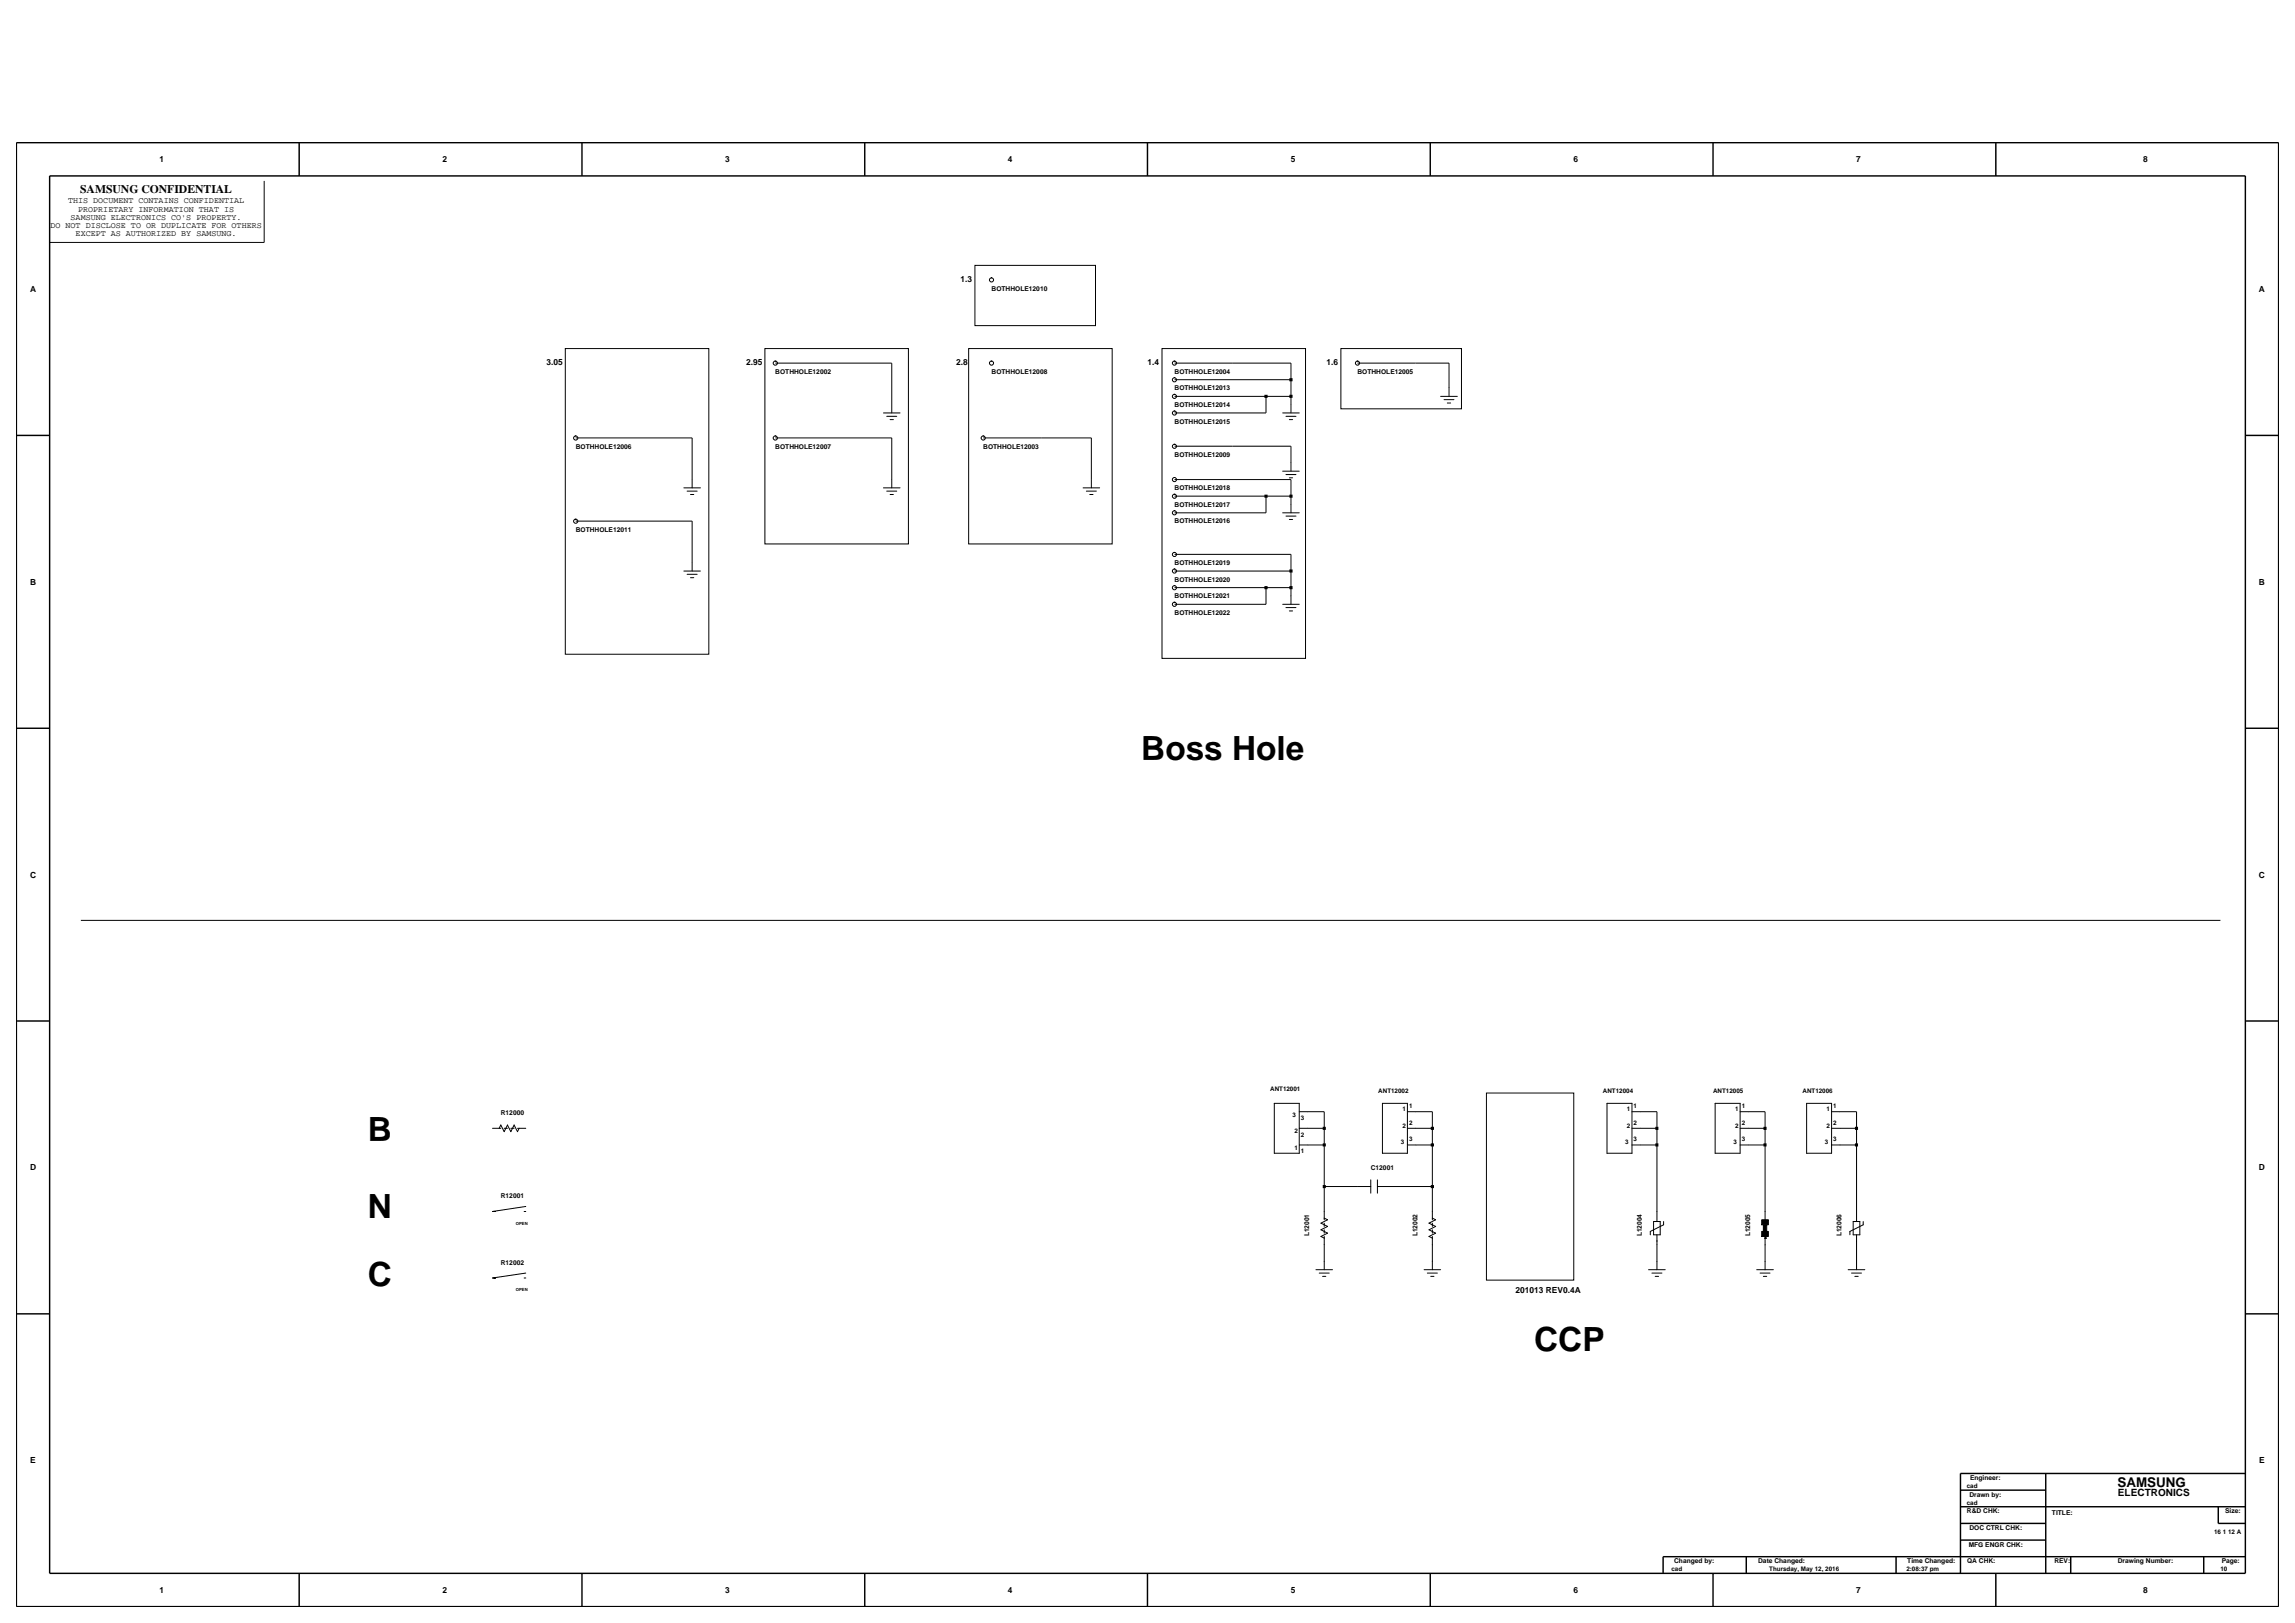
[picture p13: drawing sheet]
<svg xmlns="http://www.w3.org/2000/svg" width="420mm" height="297mm" viewBox="0 0 420 297" stroke-linecap="round" stroke-linejoin="round" font-family="sans-serif">
<defs><g id="words">
<g font-size="6.1">
<text x="208.9" y="139.1">Boss Hole</text>
<text x="67.3" y="208.8">B</text>
<text x="67.3" y="222.8">N</text>
<text x="67.3" y="235.4">C</text>
<text x="280.8" y="247.2">CCP</text>
</g>
<text font-size="2.5" x="387.5" y="272">SAMSUNG</text>
<text font-size="2.1" x="14.7" y="35.3">SAMSUNG CONFIDENTIAL</text>
<text font-size="1.8" x="387.6" y="273.7">ELECTRONICS</text>
<g font-size="1.5">
<text x="29.2" y="29.7">1</text>
<text x="81" y="29.7">2</text>
<text x="132.7" y="29.7">3</text>
<text x="184.5" y="29.7">4</text>
<text x="236.2" y="29.7">5</text>
<text x="288" y="29.7">6</text>
<text x="339.7" y="29.7">7</text>
<text x="392.2" y="29.7">8</text>
<text x="9.2" y="41.8">DO NOT DISCLOSE TO OR DUPLICATE FOR OTHERS</text>
<text x="12.5" y="37.2">THIS DOCUMENT CONTAINS CONFIDENTIAL</text>
<text x="12.9" y="40.2">SAMSUNG ELECTRONICS CO'S PROPERTY.</text>
<text x="14.3" y="38.7">PROPRIETARY INFORMATION THAT IS</text>
<text x="13.8" y="43.3">EXCEPT AS AUTHORIZED BY SAMSUNG.</text>
<text x="5.5" y="53.4">A</text>
<text x="175.8" y="51.6">1.3</text>
<text x="413.4" y="53.4">A</text>
<text x="100" y="66.8">3.05</text>
<text x="136.6" y="66.8">2.95</text>
<text x="175" y="66.8">2.8</text>
<text x="210" y="66.8">1.4</text>
<text x="242.7" y="66.8">1.6</text>
<text x="5.5" y="107">B</text>
<text x="413.4" y="107">B</text>
<text x="5.5" y="160.6">C</text>
<text x="413.4" y="160.6">C</text>
<text x="5.5" y="214.2">D</text>
<text x="413.4" y="214.2">D</text>
<text x="277.4" y="236.5">201013 REV0.4A</text>
<text x="5.5" y="267.7">E</text>
<text x="413.4" y="267.7">E</text>
<text x="29.2" y="291.5">1</text>
<text x="81" y="291.5">2</text>
<text x="132.7" y="291.5">3</text>
<text x="184.5" y="291.5">4</text>
<text x="236.2" y="291.5">5</text>
<text x="288" y="291.5">6</text>
<text x="339.7" y="291.5">7</text>
<text x="392.2" y="291.5">8</text>
</g>
<g font-size="1.2">
<text x="181.5" y="53.2">BOTHHOLE12010</text>
<text x="141.9" y="68.4">BOTHHOLE12002</text>
<text x="181.5" y="68.4">BOTHHOLE12008</text>
<text x="214.9" y="71.4">BOTHHOLE12013</text>
<text x="214.9" y="68.4">BOTHHOLE12004</text>
<text x="248.4" y="68.4">BOTHHOLE12005</text>
<text x="214.9" y="74.5">BOTHHOLE12014</text>
<text x="214.9" y="77.5">BOTHHOLE12015</text>
<text x="105.4" y="82.1">BOTHHOLE12006</text>
<text x="141.9" y="82.1">BOTHHOLE12007</text>
<text x="179.9" y="82.1">BOTHHOLE12003</text>
<text x="214.9" y="83.6">BOTHHOLE12009</text>
<text x="214.9" y="89.7">BOTHHOLE12018</text>
<text x="214.9" y="92.7">BOTHHOLE12017</text>
<text x="214.9" y="95.8">BOTHHOLE12016</text>
<text x="105.4" y="97.3">BOTHHOLE12011</text>
<text x="214.9" y="106.4">BOTHHOLE12020</text>
<text x="214.9" y="103.4">BOTHHOLE12019</text>
<text x="214.9" y="112.5">BOTHHOLE12022</text>
<text x="214.9" y="109.5">BOTHHOLE12021</text>
<text x="91.7" y="204">R12000</text>
<text x="250.9" y="214.1">C12001</text>
<text x="91.7" y="219.3">R12001</text>
<text x="239.6" y="226.3" transform="rotate(-90 239.6 226.3)">L12001</text>
<text x="259.4" y="226.3" transform="rotate(-90 259.4 226.3)">L12002</text>
<text x="300.5" y="226.3" transform="rotate(-90 300.5 226.3)">L12004</text>
<text x="320.3" y="226.3" transform="rotate(-90 320.3 226.3)">L12005</text>
<text x="337" y="226.3" transform="rotate(-90 337 226.3)">L12006</text>
<text x="91.7" y="231.4">R12002</text>
<text x="360.4" y="273.9">Drawn by:</text>
<text x="360.5" y="270.8">Engineer:</text>
<text x="360" y="276.9">R&amp;D CHK:</text>
<text x="360.4" y="280">DOC CTRL CHK:</text>
<text x="375.5" y="277.3">TITLE:</text>
<text x="407.2" y="276.9">Size:</text>
<text x="306.4" y="286">Changed by:</text>
<text x="321.8" y="286">Date Changed:</text>
<text x="349.1" y="286">Time Changed:</text>
<text x="360" y="286">QA CHK:</text>
<text x="360.3" y="283">MFG ENGR CHK:</text>
<text x="376" y="286">REV:</text>
<text x="387.6" y="286">Drawing Number:</text>
<text x="406.6" y="286">Page:</text>
</g>
<g font-size="1.1">
<text x="232.4" y="199.7">ANT12001</text>
<text x="252.2" y="200">ANT12002</text>
<text x="256.6" y="203.3">1</text>
<text x="257.9" y="202.7">1</text>
<text x="293.3" y="200">ANT12004</text>
<text x="297.7" y="203.3">1</text>
<text x="299" y="202.7">1</text>
<text x="313.5" y="200">ANT12005</text>
<text x="317.5" y="203.3">1</text>
<text x="318.8" y="202.7">1</text>
<text x="329.9" y="200">ANT12006</text>
<text x="334.3" y="203.3">1</text>
<text x="335.5" y="202.7">1</text>
<text x="236.6" y="204.3">3</text>
<text x="236.9" y="207.4">2</text>
<text x="238.1" y="208">2</text>
<text x="238.1" y="204.9">3</text>
<text x="256.3" y="209.4">3</text>
<text x="256.6" y="206.4">2</text>
<text x="257.9" y="205.8">2</text>
<text x="257.9" y="208.8">3</text>
<text x="297.4" y="209.4">3</text>
<text x="297.7" y="206.4">2</text>
<text x="299" y="205.8">2</text>
<text x="299" y="208.8">3</text>
<text x="317.2" y="209.4">3</text>
<text x="317.5" y="206.4">2</text>
<text x="318.8" y="205.8">2</text>
<text x="318.8" y="208.8">3</text>
<text x="334" y="209.4">3</text>
<text x="334.3" y="206.4">2</text>
<text x="335.5" y="208.8">3</text>
<text x="335.5" y="205.8">2</text>
<text x="236.9" y="210.4">1</text>
<text x="238.1" y="211">1</text>
<text x="359.9" y="272.3">cad</text>
<text x="359.9" y="275.3">cad</text>
<text x="405.2" y="280.7">16 1 12 A</text>
<text x="305.9" y="287.5">cad</text>
<text x="323.8" y="287.5">Thursday, May 12, 2016</text>
<text x="348.9" y="287.5">2:08:37 pm</text>
<text x="406.3" y="287.5">10</text>
</g>
<g font-size=".8">
<text x="94.4" y="224.1">OPEN</text>
<text x="94.4" y="236.2">OPEN</text>
</g>
</g></defs>
<g fill="none" stroke="#000" stroke-width=".18">
<path d="M48.3 33.1v11.3h-39.2M178.4 48.6h22.1v11h-22.1zM103.5 63.8h26.2v55.9h-26.2zM140 63.8h26.2v35.7h-26.2zM141.9 66.4h21.3v9.2M161.7 75.6h3M162.3 76.2h1.8M162.9 76.8h.6M177.3 63.8h26.2v35.7h-26.2zM212.7 63.8h26.2v56.7h-26.2zM214.9 66.4h21.4v9.2M214.9 72.5h21.4"/>
<path d="M214.9 69.5h21.4M231.7 72.5v3.1h-16.8M234.7 75.6h3.1M235.3 76.2h1.9M236 76.8h.6M245.4 63.8h22.1v11h-22.1zM248.4 66.4h16.8v6.1M263.6 72.5h3.1M264.3 73.1h1.8M264.9 73.7h.6M105.4 80.1h21.3v9.2M105.4 95.4h21.3v9.1"/>
<path d="M125.1 89.3h3.1M125.7 89.9h1.9M126.4 90.5h.6M141.9 80.1h21.3v9.2M161.7 89.3h3M162.3 89.9h1.8M162.9 90.5h.6M179.9 80.1h19.8v9.2M198.2 89.3h3M198.8 89.9h1.8M199.4 90.5h.6M214.9 81.7h21.4v4.5"/>
<path d="M214.9 87.8h21.4v6M214.9 90.8h21.4M231.7 90.8v3h-16.8M234.7 86.2h3.1M234.7 93.8h3.1M235.3 86.8h1.9M235.3 94.4h1.9M236 87.4h.6M236 95.1h.6M125.1 104.5h3.1M125.7 105.1h1.9M126.4 105.7h.6"/>
<path d="M214.9 101.4h21.4v9.2M214.9 104.5h21.4M214.9 107.5h21.4M231.7 107.5v3.1h-16.8M234.7 110.6h3.1M235.3 111.2h1.9M236 111.8h.6M14.8 168.4h391.5M90.1 206.5h1.6M91.4 206.5l.3-.6 .6 1.2 .6-1.2 .6 1.2 .6-1.2 .6 1.2 .3-.6M92.3 206.5h.6M93.5 206.5h.6"/>
<path d="M94.7 206.5h1.5M233.2 201.9h4.6v9.1h-4.6zM237.8 203.4h4.5v19.8M237.8 209.5h4.5M237.8 206.5h4.5M242.3 217.1h8.6M250.9 215.9v2.4M252.1 217.1h10M252.1 215.9v2.4M253 201.9h4.6v9.1h-4.6zM257.6 209.5h4.5M257.6 203.4h4.5v19.8"/>
<path d="M257.6 206.5h4.5M272 200h16v34.2h-16zM294.1 201.9h4.6v9.1h-4.6zM298.7 203.4h4.5v20.1M298.7 209.5h4.5M298.7 206.5h4.5M313.9 201.9h4.6v9.1h-4.6zM318.5 209.5h4.5M318.5 203.4h4.5v19.8M318.5 206.5h4.5M330.6 201.9h4.6v9.1h-4.6zM335.2 209.5h4.6"/>
<path d="M335.2 203.4h4.6v20.1M335.2 206.5h4.6M90.4 233.9h.1M90.4 221.7h.1M95.9 233.9h.3M95.9 221.7h.3M96.2 233l-6.1 .9h.3M96.2 220.8l-6.1 .9h.3M240.8 232.3h3.1M241.4 233h1.9M242 233.6h.6M242.3 223.8v.6"/>
<path d="M242.3 225v.7M242.3 226.3v6M242.3 222.9l.7 .3-1.3 .6 1.3 .6-1.3 .6 1.3 .7-1.3 .6 .6 .3M260.6 232.3h3M261.2 233h1.8M261.8 233.6h.6M262.1 223.8v.6M262.1 225v.7M262.1 226.3v6M262.1 222.9l.6 .3-1.2 .6 1.2 .6-1.2 .6 1.2 .7-1.2 .6 .6 .3M301.7 232.3h3M302.3 233h1.8"/>
<path d="M302.6 223.5h1.2v2.5h-1.2zM302.9 233.6h.6M303.2 226v6.3M304.4 223.5v.6l-2.4 1.2v.7M321.5 232.3h3M322.1 233h1.8M322.7 233.6h.6M323 226.6h.1M323 226.3h.1M323 226.3v6M338.2 232.3h3.1M338.8 233h1.9"/>
<path d="M339.1 223.5h1.3v2.5h-1.3zM339.4 233.6h.7M339.8 226v6.3M341 223.5v.6l-2.5 1.2v.7"/>
<circle cx="181.5" cy="51.2" r=".38"/>
<circle cx="141.9" cy="66.5" r=".38"/>
<circle cx="181.5" cy="66.4" r=".38"/>
<circle cx="214.9" cy="66.4" r=".38"/>
<circle cx="214.9" cy="75.6" r=".38"/>
<circle cx="214.9" cy="69.5" r=".38"/>
<circle cx="214.9" cy="72.5" r=".38"/>
<circle cx="248.4" cy="66.4" r=".38"/>
<circle cx="105.4" cy="80.2" r=".38"/>
<circle cx="105.4" cy="95.4" r=".38"/>
<circle cx="141.9" cy="80.2" r=".38"/>
<circle cx="179.9" cy="80.2" r=".38"/>
<circle cx="214.9" cy="81.7" r=".38"/>
<circle cx="214.9" cy="90.8" r=".38"/>
<circle cx="214.9" cy="87.8" r=".38"/>
<circle cx="214.9" cy="93.8" r=".38"/>
<circle cx="214.9" cy="101.5" r=".38"/>
<circle cx="214.9" cy="107.5" r=".38"/>
<circle cx="214.9" cy="110.6" r=".38"/>
<circle cx="214.9" cy="104.5" r=".38"/>
</g>
<g fill="#000" stroke="#000" stroke-width=".18">
<path d="M322.4 225.3h1.2v1h-1.2z" fill-rule="evenodd"/>
<path d="M322.4 223.2h1.2v.9h-1.2z" fill-rule="evenodd"/>
<path d="M322.7 224.1h.6v1.2h-.6z" fill-rule="evenodd"/>
</g>
<g fill="#000" stroke="#000" stroke-width=".26">
<path d="M231.5 72.4h.3v.3h-.3z" fill-rule="evenodd"/>
<path d="M236.1 72.4h.3v.3h-.3z" fill-rule="evenodd"/>
<path d="M236.1 69.3h.3v.3h-.3z" fill-rule="evenodd"/>
<path d="M231.5 90.6h.3v.3h-.3z" fill-rule="evenodd"/>
<path d="M236.1 90.6h.3v.3h-.3z" fill-rule="evenodd"/>
<path d="M231.5 107.4h.3v.3h-.3z" fill-rule="evenodd"/>
<path d="M236.1 107.4h.3v.3h-.3z" fill-rule="evenodd"/>
<path d="M236.1 104.3h.3v.3h-.3z" fill-rule="evenodd"/>
<path d="M242.2 217h.3v.3h-.3z" fill-rule="evenodd"/>
<path d="M242.2 209.4h.3v.3h-.3z" fill-rule="evenodd"/>
<path d="M242.2 206.3h.3v.3h-.3z" fill-rule="evenodd"/>
<path d="M262 217h.3v.3h-.3z" fill-rule="evenodd"/>
<path d="M262 209.4h.3v.3h-.3z" fill-rule="evenodd"/>
<path d="M262 206.3h.3v.3h-.3z" fill-rule="evenodd"/>
<path d="M303.1 209.4h.3v.3h-.3z" fill-rule="evenodd"/>
<path d="M303.1 206.3h.3v.3h-.3z" fill-rule="evenodd"/>
<path d="M322.9 209.4h.3v.3h-.3z" fill-rule="evenodd"/>
<path d="M322.9 206.3h.3v.3h-.3z" fill-rule="evenodd"/>
<path d="M339.6 209.4h.3v.3h-.3z" fill-rule="evenodd"/>
<path d="M339.6 206.3h.3v.3h-.3z" fill-rule="evenodd"/>
</g>
<g fill="none" stroke="#000" stroke-width=".26">
<path d="M3 26.1h414v267.9h-414zM9.1 32.2h401.8v255.7h-401.8zM54.8 26.1v6.1M106.5 26.1v6.1M158.3 26.1v6.1M210 26.1v6.1M261.7 26.1v6.1M313.5 26.1v6.1M365.2 26.1v6.1M3 79.7h6.1M410.9 79.7h6.1M3 133.3h6.1"/>
<path d="M410.9 133.3h6.1M3 186.8h6.1M410.9 186.8h6.1M3 240.4h6.1M410.9 240.4h6.1M358.8 272.7h15.6M358.8 275.7h52.1M358.8 278.8h15.6M374.4 269.6v18.3M406 275.7v3.1h4.9M410.9 269.6h-52.1v18.3M54.8 287.9v6.1"/>
<path d="M106.5 287.9v6.1M158.3 287.9v6.1M210 287.9v6.1M261.7 287.9v6.1M313.5 287.9v6.1M319.6 284.9v3M347 284.9v3M358.8 281.8h15.6M365.2 287.9v6.1M379 284.9v3M403.3 284.9v3M410.9 284.9h-106.5v3"/>
</g>
<use href="#words"/>
</svg>
